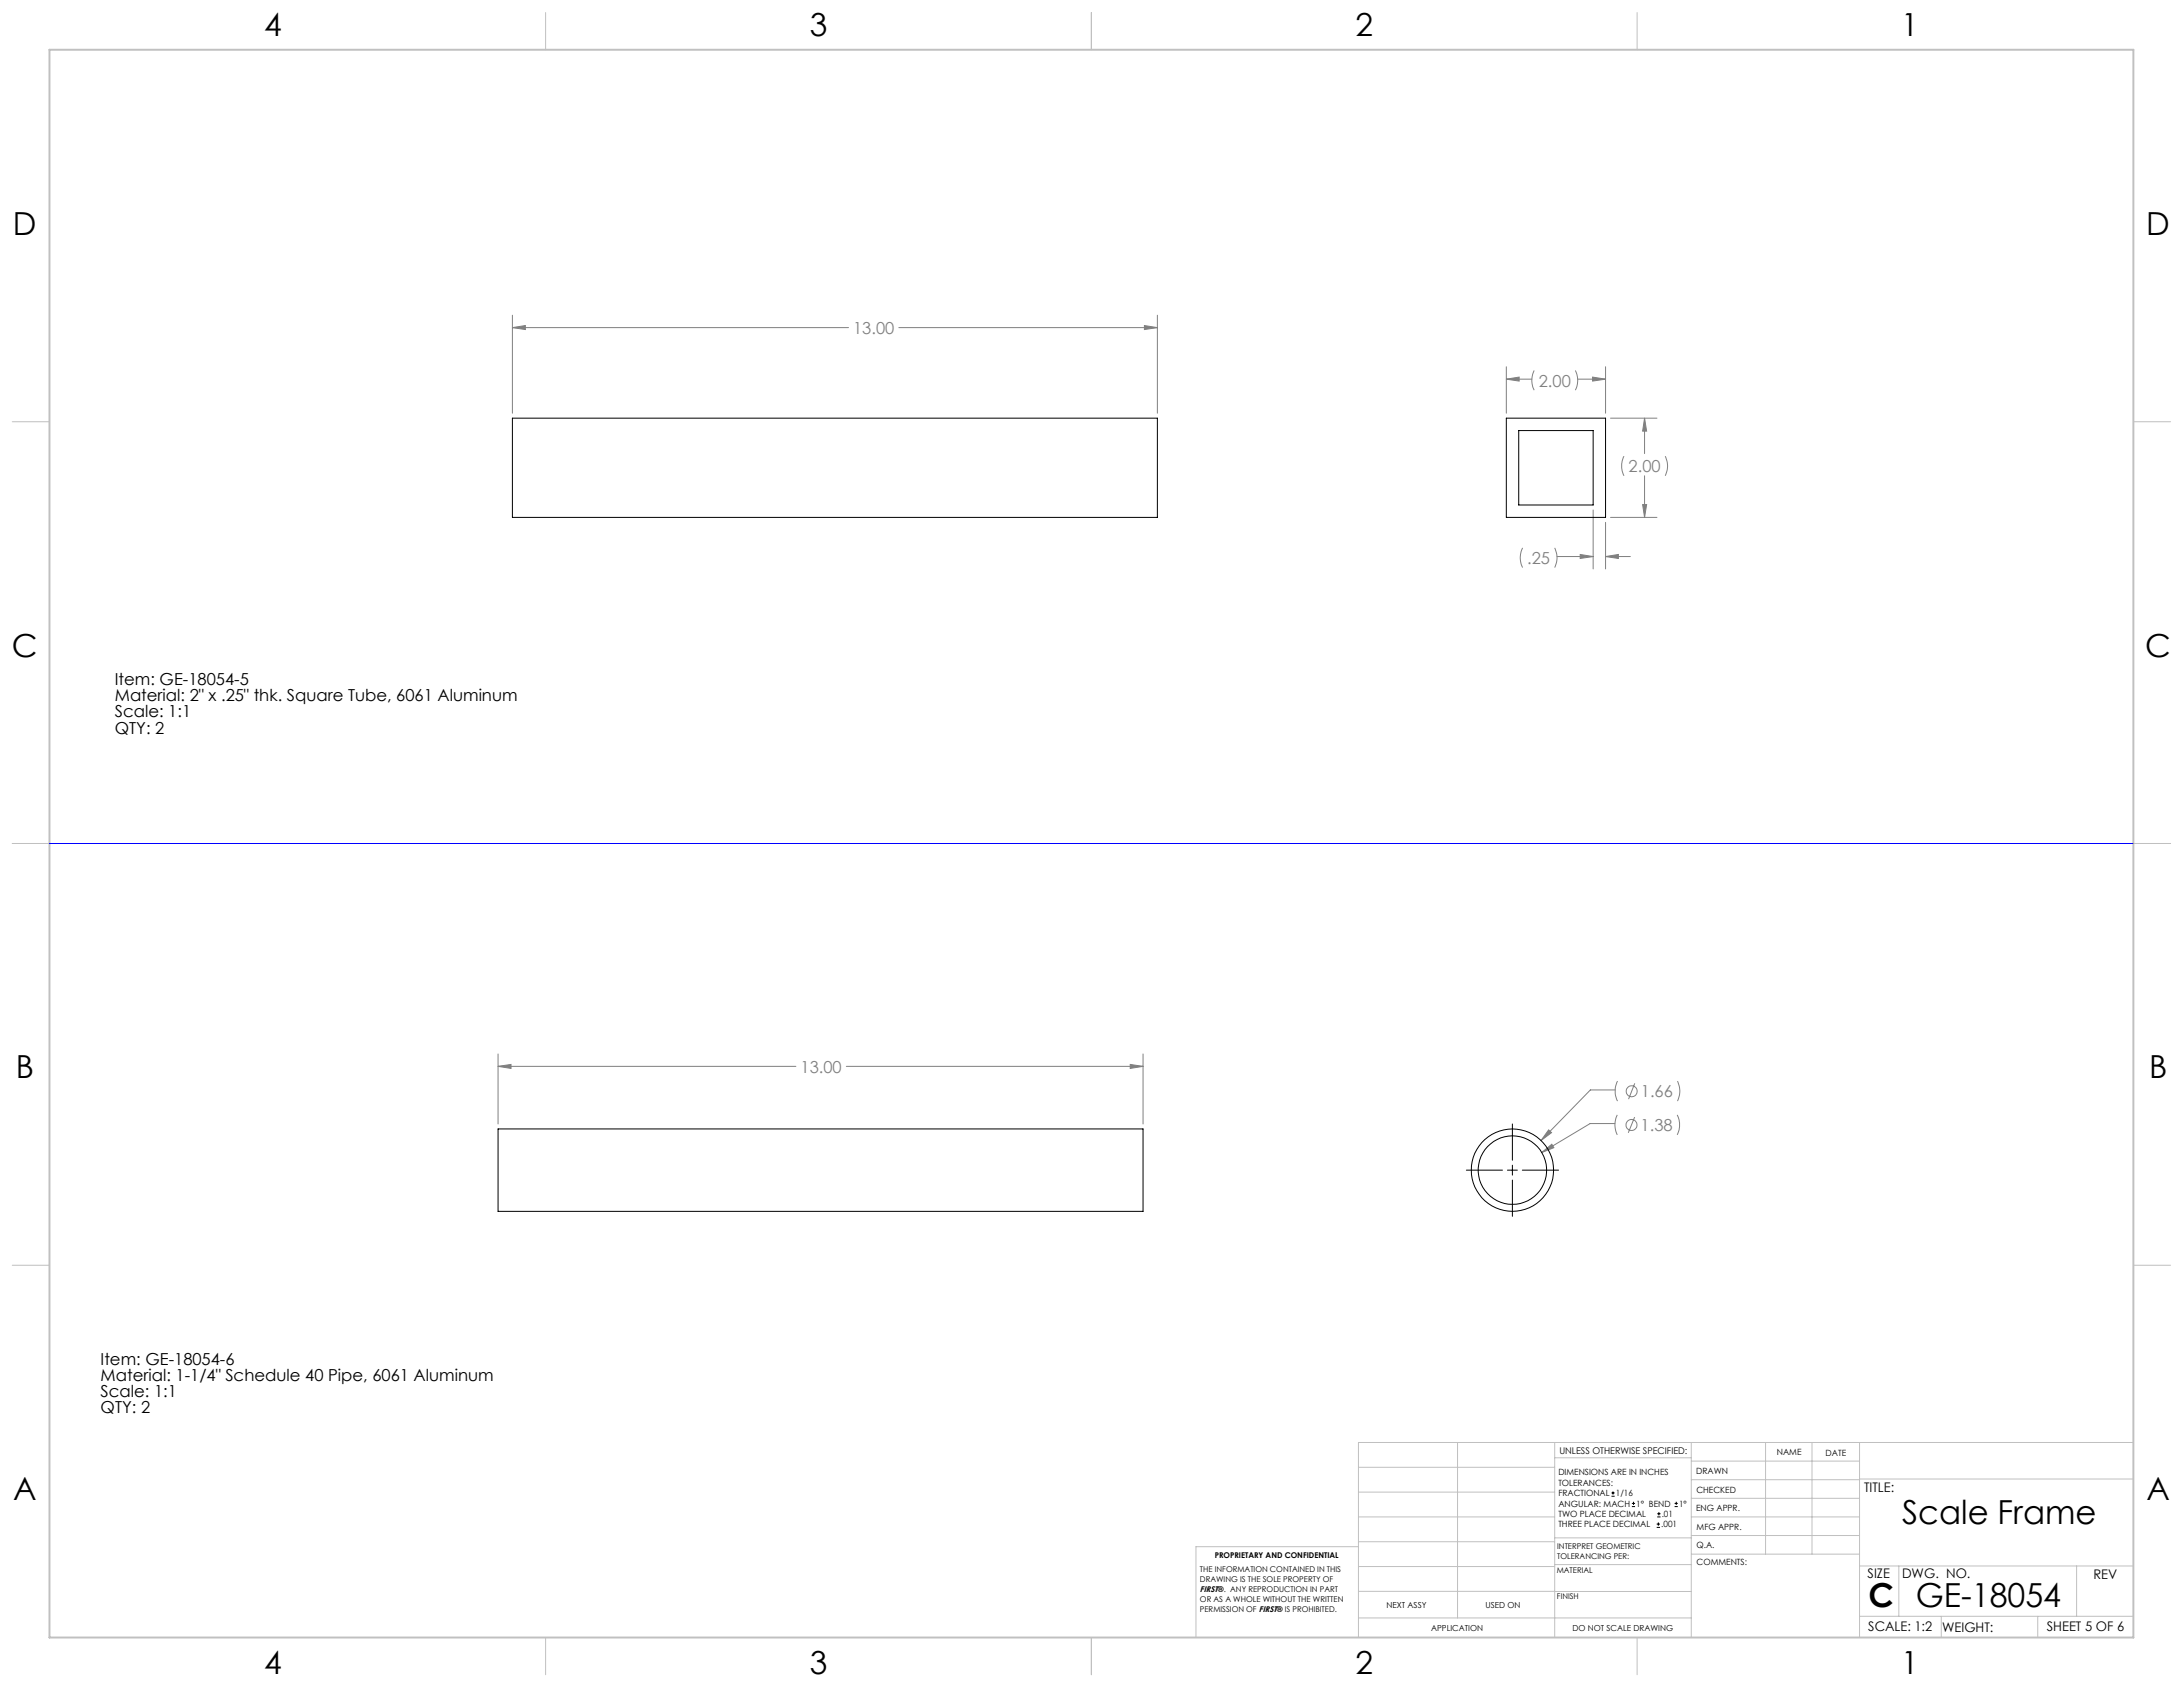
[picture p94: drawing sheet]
<svg xmlns="http://www.w3.org/2000/svg" width="559mm" height="432mm" viewBox="0 0 559 432" stroke-linecap="round" stroke-linejoin="round" font-family="sans-serif">
<defs><g id="words">
<g font-size="8.5">
<text x="486.9" y="390.1">Scale Frame</text>
<text x="478.3" y="411.4">C</text>
<text x="490.4" y="411.3">GE-18054</text>
</g>
<g font-size="8.1">
<text x="67.6" y="9.3">4</text>
<text x="207.3" y="9.3">3</text>
<text x="347" y="9.3">2</text>
<text x="486.7" y="9.3">1</text>
<text x="3.3" y="60.1">D</text>
<text x="549.4" y="60.1">D</text>
<text x="3" y="168">C</text>
<text x="549.1" y="168">C</text>
<text x="4" y="276">B</text>
<text x="550.1" y="276">B</text>
<text x="3.3" y="383.9">A</text>
<text x="549.4" y="383.9">A</text>
<text x="67.6" y="428.4">4</text>
<text x="207.3" y="428.4">3</text>
<text x="347" y="428.4">2</text>
<text x="486.7" y="428.4">1</text>
</g>
<g font-size="4.2" fill="#808080">
<text x="218.4" y="85.4">13.00</text>
<text x="393.9" y="98.9">2.00</text>
<text x="416.9" y="120.9">2.00</text>
<text x="390.9" y="144.3">.25</text>
<text x="204.9" y="274.5">13.00</text>
<text x="420" y="280.9">1.66</text>
<text x="420" y="289.5">1.38</text>
</g>
<g font-size="4.2">
<text x="29.4" y="175.2">Item: GE-18054-5</text>
<text x="29.4" y="179.4">Material: 2&quot; x .25&quot; thk. Square Tube, 6061 Aluminum</text>
<text x="29.4" y="183.6">Scale: 1:1</text>
<text x="29.4" y="187.8">QTY: 2</text>
<text x="25.8" y="349.3">Item: GE-18054-6</text>
<text x="25.8" y="353.4">Material: 1-1/4&quot; Schedule 40 Pipe, 6061 Aluminum</text>
<text x="25.8" y="357.6">Scale: 1:1</text>
<text x="25.8" y="361.8">QTY: 2</text>
</g>
<g font-size="3.4">
<text x="477.2" y="381.9">TITLE:</text>
<text x="478.1" y="404">SIZE</text>
<text x="486.9" y="404">DWG. NO.</text>
<text x="535.9" y="404.1">REV</text>
<text x="478.2" y="417.6">SCALE: 1:2</text>
<text x="497.1" y="417.7">WEIGHT:</text>
<text x="523.9" y="417.6">SHEET 5 OF 6</text>
</g>
<text font-size="2.4" x="399.2" y="372.1">UNLESS OTHERWISE SPECIFIED:</text>
<g font-size="2.2">
<text x="398.9" y="377.7">DIMENSIONS ARE IN INCHES</text>
<text x="434.2" y="377.3">DRAWN</text>
<text x="454.8" y="372.5">NAME</text>
<text x="467.3" y="372.6">DATE</text>
<text x="398.9" y="380.3">TOLERANCES:</text>
<text x="398.9" y="383">FRACTIONAL</text>
<text x="413.6" y="383">1/16</text>
<text x="434.3" y="382.2">CHECKED</text>
<text x="398.9" y="385.6">ANGULAR: MACH</text>
<text x="398.9" y="388.3">TWO PLACE DECIMAL</text>
<text x="418.9" y="385.6">1° BEND</text>
<text x="425.4" y="388.3">.01</text>
<text x="429.8" y="385.6">1°</text>
<text x="434.2" y="386.9">ENG APPR.</text>
<text x="398.9" y="390.9">THREE PLACE DECIMAL</text>
<text x="425.2" y="390.9">.001</text>
<text x="434.3" y="391.6">MFG APPR.</text>
<text x="434.3" y="396.3">Q.A.</text>
<text x="434.3" y="400.5">COMMENTS:</text>
</g>
<g font-size="2.1">
<text x="307.2" y="407.5">FIRST®. ANY REPRODUCTION IN PART</text>
<text x="354.9" y="411.6">NEXT ASSY</text>
<text x="380.3" y="411.6">USED ON</text>
<text x="366.3" y="417.4">APPLICATION</text>
<text x="402.5" y="417.5">DO NOT SCALE DRAWING</text>
</g>
<g font-size="2">
<text x="310.9" y="398.8">PROPRIETARY AND CONFIDENTIAL</text>
<text x="398.6" y="396.5">INTERPRET GEOMETRIC</text>
<text x="398.6" y="399">TOLERANCING PER:</text>
<text x="307.2" y="402.4">THE INFORMATION CONTAINED IN THIS</text>
<text x="307.2" y="404.9">DRAWING IS THE SOLE PROPERTY OF</text>
<text x="398.5" y="402.6">MATERIAL</text>
<text x="307.2" y="410">OR AS A WHOLE WITHOUT THE WRITTEN</text>
<text x="307.2" y="412.5">PERMISSION OF FIRST® IS PROHIBITED.</text>
<text x="398.5" y="409.4">FINISH</text>
</g>
</g></defs>
<g fill="none" stroke="#c0c0c0" stroke-width=".26">
<path d="M139.7 3.2v9.5M279.4 3.2v9.5M419.1 3.2v9.5M3.1 107.9h9.6M546.1 107.9h9.5M3.1 215.9h9.6M546.1 215.9h9.5M3.1 323.8h9.6M546.1 323.8h9.5M347.7 375.6h50.3M373.1 369.2v44.9M398 369.2v49.9"/>
<path d="M398 373.1h34.9M432.9 369.2v49.9M432.9 378.7h43.1M432.9 374h43.1M451.9 369.2v28.6M463.8 369.2v28.6M476 369.2v49.9M476 378.6h70.1M546.1 369.2h-198.4v49.9M347.7 394.6h50.3M347.7 388.3h50.3M347.7 381.9h50.3"/>
<path d="M347.7 395.9h-41.6v23.2M398 393.6h35M432.9 383.5h43.1M432.9 388.3h43.1M432.9 393h43.1M433 397.8h43M139.7 419.1v9.6M279.4 419.1v9.6M347.7 414.1h85.2M347.7 407.3l85.2 .1M347.7 401h50.3M398 400.5h35"/>
<path d="M419.1 419.1v9.6M476 413.7h70.1M476 400.8h70.1M486.1 400.8v12.9M496.9 413.7v5.4M521.6 413.7v5.4M531.6 400.8v12.9"/>
</g>
<path d="M12.7 12.7h533.4v406.4h-533.4z" fill="none" stroke="#c0c0c0" stroke-width=".5"/>
<g fill="none" stroke="#808080" stroke-width=".26">
<path d="M131.2 83.9l3.3-.6v1zM131.2 80.7v25.1M131.2 83.9h86M230.1 83.9h66.2M292.9 83.3l3.4 .6-3.4 .4zM296.3 80.7v25.1M385.6 97l3.3-.5v1zM385.6 93.9v11.9M385.6 97h6.5M392.7 94.8l-.4 1-.2 1.4 .2 1.7 .4 1M403.3 94.8l.3 1 .3 1.4-.3 1.7-.3 1M403.9 97h7.1"/>
<path d="M407.7 96.5l3.3 .5-3.3 .5zM411 93.9v11.9M412.3 107h11.8M415.7 116.8a5.5 5.5 0 0 0 0 5M421 107l.5 3.3h-1zM421 107v9.1M426.3 116.8l.3 .9a5.5 5.5 0 0 1-.3 4.1M407.8 130.5v15.1M411 133.7v11.9M412.3 132.4h11.8M420.5 129.2h1l-.5 3.2zM421 121.8v10.6"/>
<path d="M389.7 140.2l-.3 1-.3 1.4 .3 1.7 .3 1M398 140.2l.3 1a5.5 5.5 0 0 1-.3 4.1M398.6 142.5h9.2M404.5 141.9l3.3 .6-3.3 .4zM411 142.5l3.3-.6v1zM411 142.5h6.3M127.5 272.9l3.3-.4v1zM127.5 269.8v17.9M127.5 272.9h76.2M216.6 272.9h76M289.3 272.5l3.3 .4-3.3 .6zM292.6 269.8v17.9"/>
<path d="M413.5 279h-6.4l-12.6 12.9M414.1 276.7a5.7 5.7 0 0 0 0 5.1M418.5 277.3l-1.6 4M429.4 276.7l.4 1a5.7 5.7 0 0 1-.4 4.1M394.7 295l2.5-2.1 .6 .9zM396.4 289.2l.8 .7-2.7 2zM413.4 287.6h-6.4l-12.3 7.4M414 285.4l-.4 .9-.2 1.4 .2 1.8 .4 1M418.4 285.9l-1.6 4M429.3 285.4a5.7 5.7 0 0 1 0 5.1"/>
<circle cx="417.7" cy="279.3" r="1.42"/>
<circle cx="417.6" cy="287.9" r="1.4"/>
</g>
<path d="M375.4 299.5h9.2M385.9 299.5h2.5M387.1 287.7v9.3M387.1 298.2v2.6M389.7 299.5h9.3M387.1 302v9.3" fill="none" stroke="#000" stroke-width=".26"/>
<path d="M12.7 215.9h533.3" fill="none" stroke="#00f" stroke-width=".26"/>
<path d="M292.9 83.3l3.4 .6-3.4 .4zM131.2 83.9l3.3-.6v1zM385.6 97l3.3-.5v1zM407.7 96.5l3.3 .5-3.3 .5zM420.5 129.2h1l-.5 3.2zM421 107l.5 3.3h-1zM411 142.5l3.3-.6v1zM404.5 141.9l3.3 .6-3.3 .4zM127.5 272.9l3.3-.4v1zM289.3 272.5l3.3 .4-3.3 .6zM396.4 289.2l-1.9 2.7 2.7-2zM394.7 295l3.1-1.2-.6-.9z" fill="#808080"/>
<g fill="none" stroke="#000" stroke-width=".26">
<path d="M131.2 107h165.1v25.4h-165.1zM385.6 107h25.4v25.4h-25.4zM388.8 110.2h19v19.1h-19zM127.5 289h165.1v21.1h-165.1zM412.5 383h.8M412.5 382.1h.8M412.9 381.7v.9M417.7 385.6h.8M417.7 384.8h.8M418.1 384.4v.8M424.1 390.9h.8M424.1 390.1h.8"/>
<path d="M424.2 388.3h.9M424.2 387.5h.9M424.5 389.7v.8M424.6 387v.9M428.7 385.6h.8M428.7 384.8h.8M429.1 384.4v.8"/>
<circle cx="387.1" cy="299.5" r="8.8"/>
<circle cx="387.2" cy="299.5" r="10.5"/>
</g>
<use href="#words"/>
</svg>
